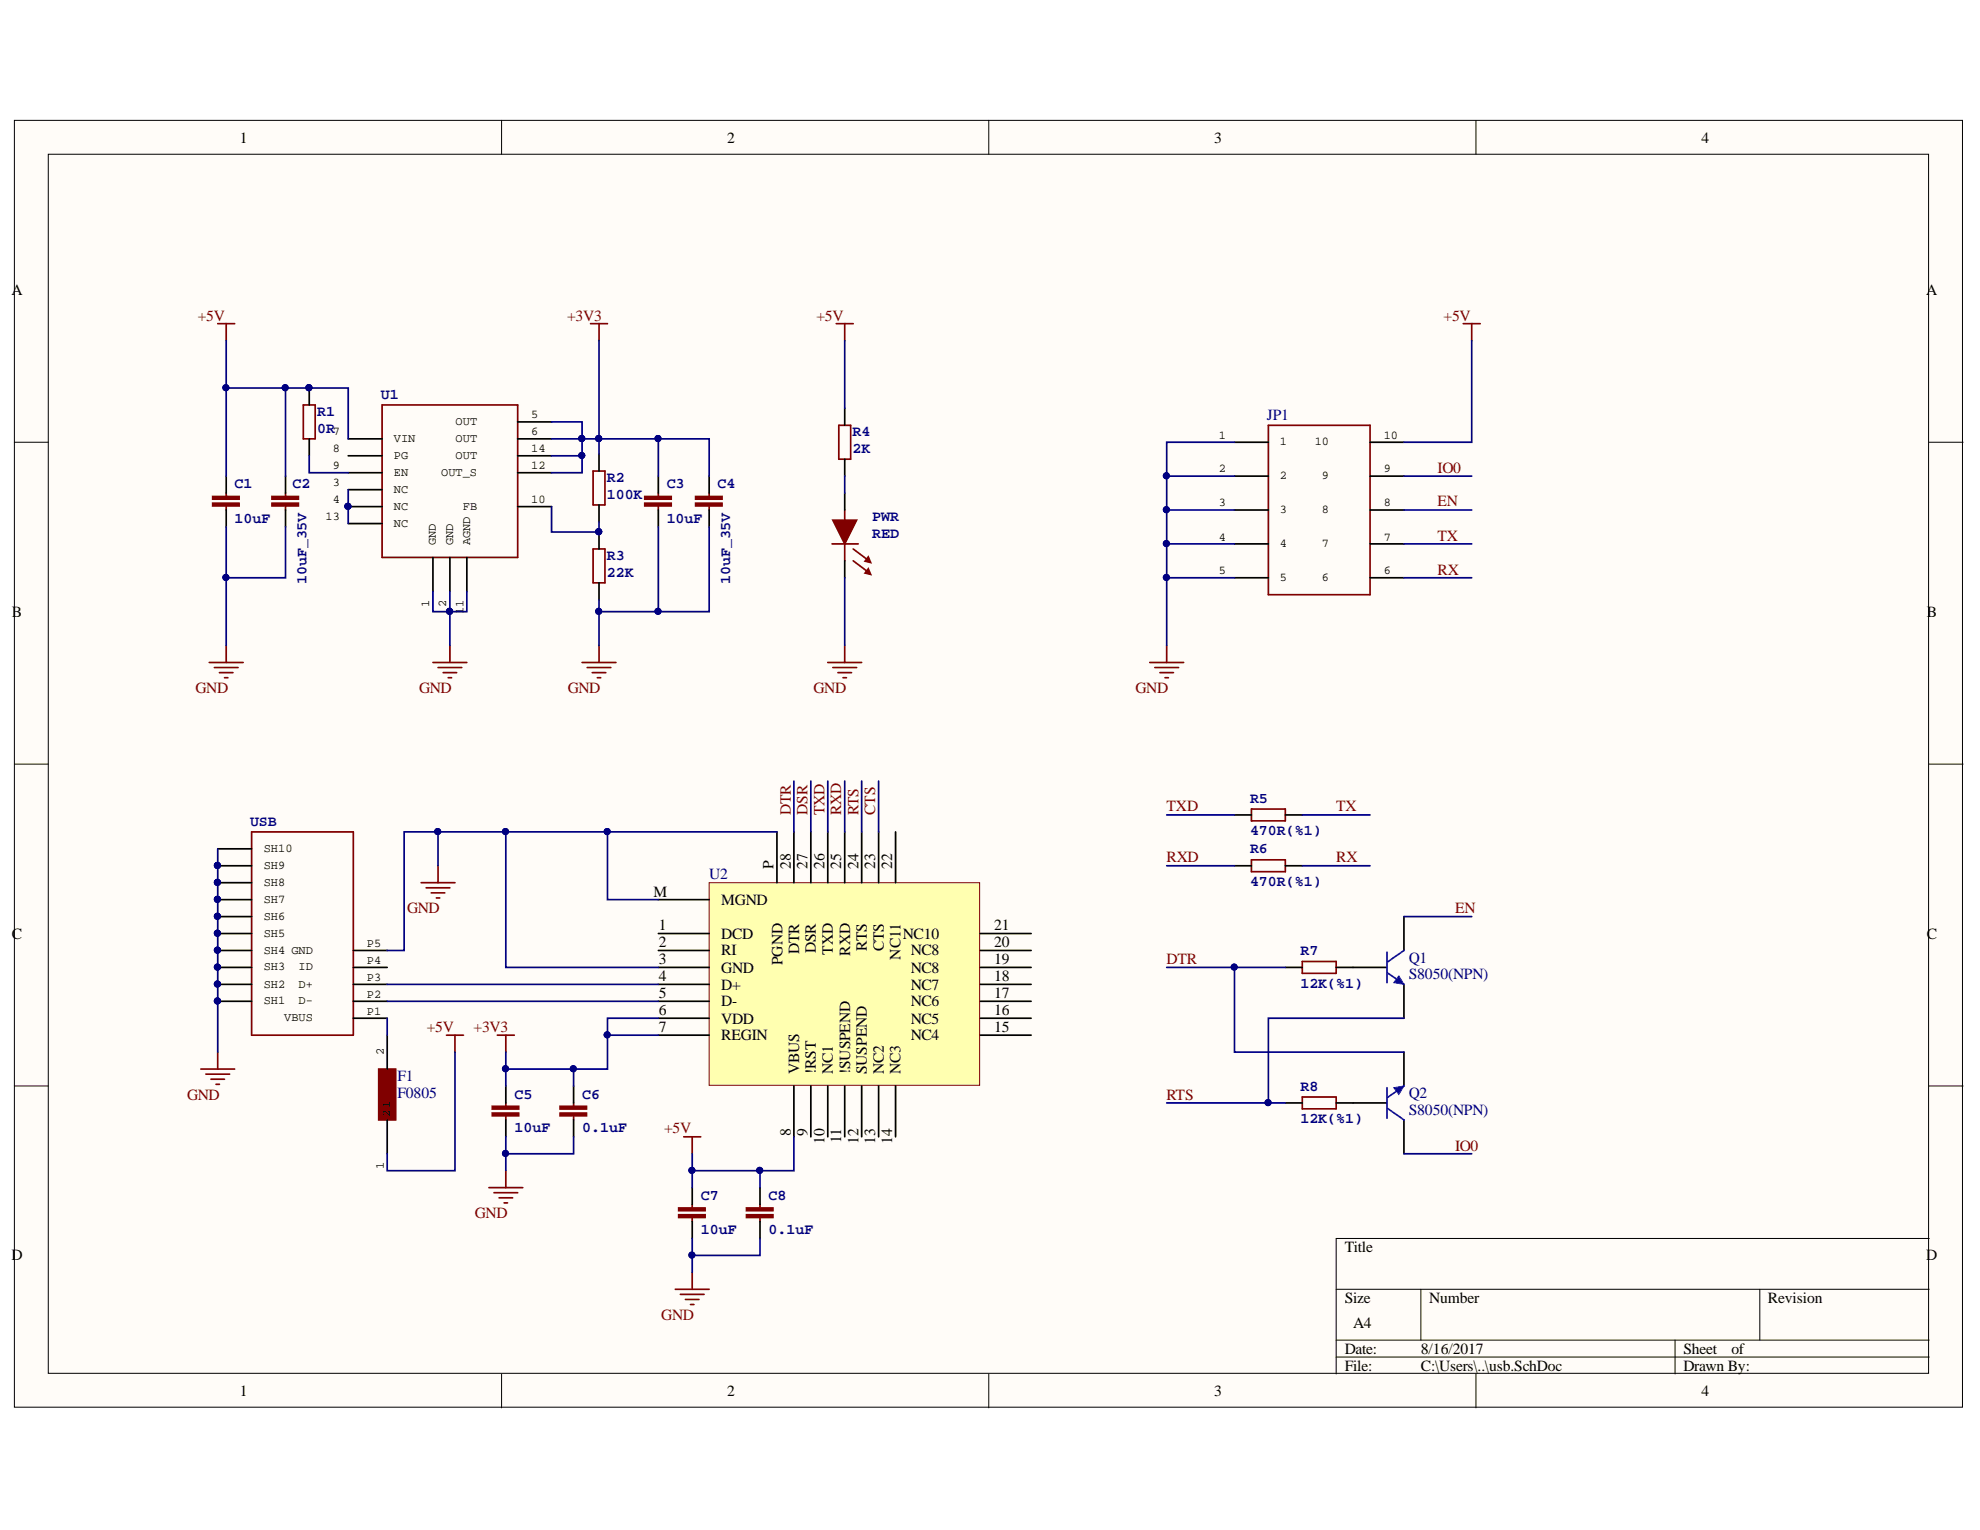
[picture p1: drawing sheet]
<svg xmlns="http://www.w3.org/2000/svg" width="279mm" height="216mm" viewBox="0 0 279 216" stroke-linecap="round" stroke-linejoin="round" font-family="sans-serif">
<defs><g id="words">
<g font-size="2.2">
<text x="33.8" y="20.1">1</text>
<text x="102.6" y="20.1">2</text>
<text x="171.3" y="20.1">3</text>
<text x="240.1" y="20.1">4</text>
<text x="1.6" y="41.6">A</text>
<text x="271.8" y="41.6">A</text>
<text x="1.7" y="87">B</text>
<text x="271.9" y="87">B</text>
<text x="109.1" y="122.6" transform="rotate(-90 109.1 122.6)">P</text>
<text x="111.6" y="122.6" transform="rotate(-90 111.6 122.6)">28</text>
<text x="114" y="122.6" transform="rotate(-90 114 122.6)">27</text>
<text x="116.3" y="122.6" transform="rotate(-90 116.3 122.6)">26</text>
<text x="118.7" y="122.6" transform="rotate(-90 118.7 122.6)">25</text>
<text x="121.1" y="122.6" transform="rotate(-90 121.1 122.6)">24</text>
<text x="123.5" y="122.6" transform="rotate(-90 123.5 122.6)">23</text>
<text x="125.9" y="122.6" transform="rotate(-90 125.9 122.6)">22</text>
<text x="92.2" y="126.5">M</text>
<text x="93" y="131.3">1</text>
<text x="101.8" y="127.7">MGND</text>
<text x="140.3" y="131.3">21</text>
<text x="1.7" y="132.4">C</text>
<text x="93" y="133.6">2</text>
<text x="93" y="136.1">3</text>
<text x="101.8" y="132.4">DCD</text>
<text x="101.8" y="134.8">RI</text>
<text x="101.8" y="137.3">GND</text>
<text x="110.4" y="136.2" transform="rotate(-90 110.4 136.2)">PGND</text>
<text x="112.8" y="134.6" transform="rotate(-90 112.8 134.6)">DTR</text>
<text x="115.1" y="134.5" transform="rotate(-90 115.1 134.5)">DSR</text>
<text x="117.5" y="134.7" transform="rotate(-90 117.5 134.7)">TXD</text>
<text x="120" y="134.9" transform="rotate(-90 120 134.9)">RXD</text>
<text x="122.3" y="134.1" transform="rotate(-90 122.3 134.1)">RTS</text>
<text x="124.7" y="134.2" transform="rotate(-90 124.7 134.2)">CTS</text>
<text x="127.1" y="135.4" transform="rotate(-90 127.1 135.4)">NC11</text>
<text x="127.4" y="132.4">NC10</text>
<text x="128.5" y="137.3">NC8</text>
<text x="128.5" y="134.8">NC8</text>
<text x="140.3" y="136.1">19</text>
<text x="140.3" y="133.6">20</text>
<text x="271.9" y="132.4">C</text>
<text x="93" y="138.4">4</text>
<text x="93" y="140.8">5</text>
<text x="93" y="143.2">6</text>
<text x="101.8" y="139.6">D+</text>
<text x="101.8" y="142">D-</text>
<text x="128.5" y="142">NC6</text>
<text x="128.5" y="139.6">NC7</text>
<text x="140.3" y="143.2">16</text>
<text x="140.3" y="140.8">17</text>
<text x="140.3" y="138.4">18</text>
<text x="93" y="145.6">7</text>
<text x="101.8" y="144.5">VDD</text>
<text x="101.8" y="146.8">REGIN</text>
<text x="128.5" y="146.8">NC4</text>
<text x="128.5" y="144.5">NC5</text>
<text x="140.3" y="145.6">15</text>
<text x="112.8" y="151.6" transform="rotate(-90 112.8 151.6)">VBUS</text>
<text x="115.1" y="151.6" transform="rotate(-90 115.1 151.6)">!RST</text>
<text x="117.5" y="151.6" transform="rotate(-90 117.5 151.6)">NC1</text>
<text x="120" y="151.6" transform="rotate(-90 120 151.6)">!SUSPEND</text>
<text x="122.3" y="151.6" transform="rotate(-90 122.3 151.6)">SUSPEND</text>
<text x="124.7" y="151.6" transform="rotate(-90 124.7 151.6)">NC2</text>
<text x="127.1" y="151.6" transform="rotate(-90 127.1 151.6)">NC3</text>
<text x="111.6" y="160.3" transform="rotate(-90 111.6 160.3)">8</text>
<text x="114" y="160.3" transform="rotate(-90 114 160.3)">9</text>
<text x="116.3" y="161.4" transform="rotate(-90 116.3 161.4)">10</text>
<text x="118.7" y="161.3" transform="rotate(-90 118.7 161.3)">11</text>
<text x="121.1" y="161.4" transform="rotate(-90 121.1 161.4)">12</text>
<text x="123.5" y="161.4" transform="rotate(-90 123.5 161.4)">13</text>
<text x="125.9" y="161.4" transform="rotate(-90 125.9 161.4)">14</text>
<text x="1.6" y="177.9">D</text>
<text x="189.8" y="176.7">Title</text>
<text x="271.8" y="177.9">D</text>
<text x="189.8" y="183.9">Size</text>
<text x="201.7" y="183.9">Number</text>
<text x="249.5" y="183.9">Revision</text>
<text x="189.8" y="191.1">Date:</text>
<text x="190.9" y="187.4">A4</text>
<text x="200.5" y="191.1">8/16/2017</text>
<text x="237.6" y="191.1">Sheet</text>
<text x="244.3" y="191.1">of</text>
<text x="33.8" y="197">1</text>
<text x="102.6" y="197">2</text>
<text x="171.3" y="197">3</text>
<text x="189.8" y="193.4">File:</text>
<text x="200.5" y="193.4">C:\Users\..\usb.SchDoc</text>
<text x="237.6" y="193.4">Drawn By:</text>
<text x="240.1" y="197">4</text>
</g>
<g font-size="2.2" fill="#800000">
<text x="27.9" y="45.2">+5V</text>
<text x="80" y="45.2">+3V3</text>
<text x="115.2" y="45.2">+5V</text>
<text x="203.7" y="45.2">+5V</text>
<text x="202.9" y="66.7">IO0</text>
<text x="202.9" y="71.5">EN</text>
<text x="202.9" y="76.3">TX</text>
<text x="202.9" y="81.1">RX</text>
<text x="27.6" y="97.8">GND</text>
<text x="59.1" y="97.8">GND</text>
<text x="80.1" y="97.8">GND</text>
<text x="114.8" y="97.8">GND</text>
<text x="160.2" y="97.8">GND</text>
<text x="111.6" y="115" transform="rotate(-90 111.6 115)">DTR</text>
<text x="114" y="115" transform="rotate(-90 114 115)">DSR</text>
<text x="116.3" y="115" transform="rotate(-90 116.3 115)">TXD</text>
<text x="118.7" y="115" transform="rotate(-90 118.7 115)">RXD</text>
<text x="121.1" y="115" transform="rotate(-90 121.1 115)">RTS</text>
<text x="123.5" y="115" transform="rotate(-90 123.5 115)">CTS</text>
<text x="164.6" y="114.5">TXD</text>
<text x="188.6" y="114.5">TX</text>
<text x="164.6" y="121.7">RXD</text>
<text x="188.6" y="121.7">RX</text>
<text x="57.4" y="128.9">GND</text>
<text x="205.3" y="128.9">EN</text>
<text x="164.6" y="136.1">DTR</text>
<text x="60.2" y="145.6">+5V</text>
<text x="66.8" y="145.6">+3V3</text>
<text x="26.4" y="155.2">GND</text>
<text x="164.6" y="155.2">RTS</text>
<text x="93.7" y="159.9">+5V</text>
<text x="205.3" y="162.4">IO0</text>
<text x="67" y="171.9">GND</text>
<text x="93.3" y="186.2">GND</text>
</g>
<g font-size="2.2" fill="#000080">
<text x="178.8" y="59.3">JP1</text>
<text x="100.1" y="124.1">U2</text>
<text x="198.8" y="135.8">Q1</text>
<text x="198.8" y="138.2">S8050(NPN)</text>
<text x="56.1" y="152.6">F1</text>
<text x="56.1" y="154.9">F0805</text>
<text x="198.8" y="154.9">Q2</text>
<text x="198.8" y="157.3">S8050(NPN)</text>
</g>
<g font-size="2.1" fill="#000080">
<text x="44.8" y="58.7">R1</text>
<text x="53.7" y="56.2">U1</text>
<text x="44.8" y="61.1">0R</text>
<text x="120.3" y="61.6">R4</text>
<text x="120.3" y="63.9">2K</text>
<text x="33.1" y="68.9">C1</text>
<text x="41.3" y="68.9">C2</text>
<text x="85.6" y="68">R2</text>
<text x="85.6" y="70.4">100K</text>
<text x="94.1" y="68.9">C3</text>
<text x="101.3" y="68.9">C4</text>
<text x="33.1" y="73.7">10uF</text>
<text x="94.1" y="73.7">10uF</text>
<text x="123.1" y="73.5">PWR</text>
<text x="123.1" y="75.9">RED</text>
<text x="43.2" y="82.5" transform="rotate(-90 43.2 82.5)">10uF_35V</text>
<text x="85.6" y="79">R3</text>
<text x="85.6" y="81.4">22K</text>
<text x="103" y="82.5" transform="rotate(-90 103 82.5)">10uF_35V</text>
<text x="176.4" y="113.3">R5</text>
<text x="35.3" y="116.5">USB</text>
<text x="176.4" y="117.8">470R(%1)</text>
<text x="176.4" y="120.4">R6</text>
<text x="176.4" y="125">470R(%1)</text>
<text x="183.5" y="134.8">R7</text>
<text x="183.5" y="139.4">12K(%1)</text>
<text x="72.6" y="155">C5</text>
<text x="82.1" y="155">C6</text>
<text x="183.5" y="153.9">R8</text>
<text x="72.6" y="159.8">10uF</text>
<text x="82.1" y="159.8">0.1uF</text>
<text x="183.5" y="158.5">12K(%1)</text>
<text x="98.9" y="169.3">C7</text>
<text x="108.5" y="169.3">C8</text>
<text x="98.9" y="174.1">10uF</text>
<text x="108.5" y="174.1">0.1uF</text>
</g>
<g font-size="1.7">
<text x="64.3" y="60">OUT</text>
<text x="75" y="59">5</text>
<text x="47" y="63.8">8</text>
<text x="47" y="61.4">7</text>
<text x="55.6" y="64.8">PG</text>
<text x="55.6" y="62.4">VIN</text>
<text x="64.3" y="62.4">OUT</text>
<text x="64.3" y="64.8">OUT</text>
<text x="75" y="61.4">6</text>
<text x="75" y="63.8">14</text>
<text x="172" y="61.9">1</text>
<text x="180.6" y="62.8">1</text>
<text x="185.5" y="62.8">10</text>
<text x="195.3" y="61.9">10</text>
<text x="47" y="66.2">9</text>
<text x="47" y="68.6">3</text>
<text x="47" y="71">4</text>
<text x="55.6" y="67.1">EN</text>
<text x="55.6" y="69.5">NC</text>
<text x="55.6" y="72">NC</text>
<text x="62.3" y="67.1">OUT_S</text>
<text x="65.3" y="72">FB</text>
<text x="75" y="71">10</text>
<text x="75" y="66.2">12</text>
<text x="172" y="66.6">2</text>
<text x="172" y="71.5">3</text>
<text x="180.6" y="67.7">2</text>
<text x="186.5" y="67.7">9</text>
<text x="195.3" y="66.6">9</text>
<text x="195.3" y="71.5">8</text>
<text x="45.9" y="73.4">13</text>
<text x="55.6" y="74.3">NC</text>
<text x="61.5" y="77" transform="rotate(-90 61.5 77)">GND</text>
<text x="64" y="77" transform="rotate(-90 64 77)">GND</text>
<text x="66.3" y="77" transform="rotate(-90 66.3 77)">AGND</text>
<text x="172" y="76.3">4</text>
<text x="180.6" y="72.4">3</text>
<text x="180.6" y="77.2">4</text>
<text x="186.5" y="72.4">8</text>
<text x="186.5" y="77.2">7</text>
<text x="195.3" y="76.3">7</text>
<text x="172" y="81">5</text>
<text x="180.6" y="81.9">5</text>
<text x="186.5" y="81.9">6</text>
<text x="195.3" y="81">6</text>
<text x="60.6" y="85.7" transform="rotate(-90 60.6 85.7)">1</text>
<text x="62.9" y="85.7" transform="rotate(-90 62.9 85.7)">2</text>
<text x="65.4" y="86.7" transform="rotate(-90 65.4 86.7)">11</text>
<text x="37.2" y="125">SH8</text>
<text x="37.2" y="122.6">SH9</text>
<text x="37.2" y="120.3">SH10</text>
<text x="37.2" y="129.8">SH6</text>
<text x="37.2" y="127.4">SH7</text>
<text x="37.2" y="136.9">SH3</text>
<text x="37.2" y="134.6">SH4 GND</text>
<text x="37.2" y="132.2">SH5</text>
<text x="42.1" y="136.9">ID</text>
<text x="51.8" y="133.6">P5</text>
<text x="51.8" y="136">P4</text>
<text x="37.2" y="141.7">SH1</text>
<text x="37.2" y="139.4">SH2</text>
<text x="42.1" y="139.4">D+</text>
<text x="42.1" y="141.7">D-</text>
<text x="51.8" y="138.4">P3</text>
<text x="51.8" y="140.8">P2</text>
<text x="51.8" y="143.2">P1</text>
<text x="40.1" y="144.1">VBUS</text>
<text x="54.1" y="148.9" transform="rotate(-90 54.1 148.9)">2</text>
<text x="55.1" y="157.6" transform="rotate(-90 55.1 157.6)">21</text>
<text x="54.1" y="165" transform="rotate(-90 54.1 165)">1</text>
</g>
</g></defs>
<g fill="#fffcf8" stroke="#000" stroke-width=".14">
<path d="M2 17h274.9v181.6h-274.9z"/>
<path d="M6.8 21.8h265.3v172h-265.3z"/>
</g>
<g fill="none" stroke="#000" stroke-width=".14">
<path d="M70.8 17v4.8M139.5 17v4.8M208.3 17v4.8M2 62.4h4.8M272.2 62.4h4.8M2 107.8h4.8M272.2 107.8h4.8M2 153.2h4.8M272.2 153.2h4.8M272.2 174.8h-83.7v19.1M70.8 193.9v4.8M139.5 193.9v4.8"/>
<path d="M188.5 181.9h83.7M188.5 189.1h83.7M188.5 191.5h83.7M200.5 181.9v7.2M208.3 193.9v4.8M236.4 189.1v4.8M248.3 181.9v7.2"/>
</g>
<path d="M100.1 124.6h38.1v28.6h-38.1z" fill="#ffffb0" stroke="#800000" stroke-width=".14"/>
<g fill="none" stroke="#000" stroke-width=".24">
<path d="M43.6 54.8v2.3M73.1 59.5h4.7M119.2 57.6v2.4M31.9 67.2v2.4M31.9 72v2.4M40.3 67.2v2.4M40.3 72v2.4M43.6 61.9v2.4M49.1 66.7h4.8M49.1 71.5h4.8M49.1 69.1h4.8M49.1 61.9h4.8"/>
<path d="M49.1 64.3h4.8M49.1 73.9h4.8M61.1 78.7v4.7M63.5 78.7v4.7M65.9 78.7v4.7M73.1 66.7h4.7M73.1 71.5h4.7M73.1 61.9h4.7M73.1 64.3h4.7M84.5 64.1v2.4M84.5 71.3v2.3M84.5 75.1v2.4"/>
<path d="M92.9 67.2v2.4M92.9 72v2.4M100.1 67.2v2.4M100.1 72v2.4M119.2 64.8v2.4M84.5 82.2v2.4M30.7 119.8h4.8M109.6 117.4v7.2M112 117.4v7.2M114.4 117.4v7.2M116.8 117.4v7.2M119.2 117.4v7.2"/>
<path d="M121.6 117.4v7.2M124 117.4v7.2M126.4 117.4v7.2M30.7 131.7h4.8M30.7 134.1h4.8M30.7 136.5h4.8M30.7 138.9h4.8M30.7 127h4.8M30.7 129.3h4.8M30.7 124.6h4.8M30.7 122.2h4.8M49.9 134.1h4.7"/>
<path d="M49.9 136.5h4.7M49.9 138.9h4.7M92.9 131.7h7.2M92.9 134.1h7.2M92.9 136.5h7.2M92.9 138.9h7.2M92.9 127h7.2M138.3 131.7h7.2M138.3 134.1h7.2M138.3 136.5h7.2M138.3 138.9h7.2M30.7 141.3h4.8"/>
<path d="M49.9 141.3h4.7M49.9 143.7h4.7M71.4 153.2v2.4M71.4 158v2.4M80.9 153.2v2.4M80.9 158v2.4M92.9 141.3h7.2M92.9 143.7h7.2M92.9 146.1h7.2M112 153.2v7.2M114.4 153.2v7.2M116.8 153.2v7.2"/>
<path d="M119.2 153.2v7.2M121.6 153.2v7.2M124 153.2v7.2M126.4 153.2v7.2M138.3 141.3h7.2M138.3 143.7h7.2M138.3 146.1h7.2M97.7 167.6v2.4M97.7 172.4v2.4M107.2 167.6v2.4M107.2 172.4v2.4"/>
</g>
<g fill="none" stroke="#800000" stroke-width=".24">
<path d="M30.7 45.7h2.4M31.9 45.7v2.4M42.8 57.1h1.7v4.8h-1.7zM53.9 57.1h19.2v21.6h-19.2zM83.3 45.7h2.4M84.5 45.7v2.4M118 45.7h2.4M119.2 45.7v2.4M31.9 69.6v.5M31.9 71.5v.5M40.3 69.6v.5M40.3 71.5v.5"/>
<path d="M83.7 66.5h1.7v4.8h-1.7zM83.7 77.5h1.7v4.7h-1.7zM92.9 69.6v.5M92.9 71.5v.5M100.1 69.6v.5M100.1 71.5v.5M117.4 76.7h3.7M118.4 60h1.6v4.8h-1.6zM119.2 72v1.4M119.2 76.7v2.4M120.4 77.5l1.9 1.4M120.4 79.1l1.9 1.5"/>
<path d="M29.5 93.5h4.8M30.2 94.2h3.4M31 94.9h1.9M31.7 95.6h.5M31.9 91.1v2.4M61.1 93.5h4.8M61.8 94.2h3.4M62.5 94.9h1.9M63.2 95.6h.5M63.5 91.1v2.4M82.1 93.5h4.8M82.9 94.2h3.3"/>
<path d="M83.6 94.9h1.9M84.3 95.6h.5M84.5 91.1v2.4M35.5 117.4h14.4v28.7h-14.4zM59.4 124.6h4.8M60.1 125.3h3.4M60.9 126h1.9M61.6 126.7h.5M61.8 122.2v2.4M28.3 150.9h4.8M29.1 151.6h3.3M29.8 152.3h1.9"/>
<path d="M30.5 153h.5M30.7 148.5v2.4M63 146.1h2.4M64.2 146.1v2.4M70.2 146.1h2.4M71.4 146.1v2.4M71.4 155.6v.5M71.4 157.5v.5M80.9 155.6v.5M80.9 157.5v.5M69 167.6h4.8M69.7 168.3h3.4"/>
<path d="M70.4 169h1.9M71.1 169.7h.5M71.4 165.2v2.4M96.5 160.4h2.4M97.7 160.4v2.4M97.7 170v.5M97.7 171.9v.5M97.7 179.5v2.4M107.2 170v.5M107.2 171.9v.5M95.3 181.9h4.8M96 182.7h3.4"/>
<path d="M96.7 183.4h1.9M97.4 184.1h.5"/>
</g>
<g fill="#800000" stroke="#800000" stroke-width=".24">
<path d="M30 71h3.7v.4h-3.7z"/>
<path d="M30 70.1h3.7v.3h-3.7z"/>
<path d="M38.4 71h3.7v.4h-3.7z"/>
<path d="M38.4 70.1h3.7v.3h-3.7z"/>
<path d="M98.2 71h3.7v.4h-3.7z"/>
<path d="M98.2 70.1h3.7v.3h-3.7z"/>
<path d="M91 71h3.7v.4h-3.7z"/>
<path d="M91 70.1h3.7v.3h-3.7z"/>
<path d="M69.5 157.1h3.7v.4h-3.7z"/>
<path d="M69.5 156.1h3.7v.4h-3.7z"/>
<path d="M79 157.1h3.8v.4h-3.8z"/>
<path d="M79 156.1h3.8v.4h-3.8z"/>
<path d="M95.8 171.4h3.7v.4h-3.7z"/>
<path d="M95.8 170.5h3.7v.3h-3.7z"/>
<path d="M105.3 171.4h3.8v.4h-3.8z"/>
<path d="M105.3 170.5h3.8v.3h-3.8z"/>
</g>
<g fill="#000080" stroke="#000080" stroke-width=".14">
<circle cx="43.6" cy="54.7" r=".43"/>
<circle cx="84.5" cy="75" r=".43"/>
<circle cx="49.1" cy="71.4" r=".43"/>
<circle cx="30.7" cy="141.2" r=".43"/>
<circle cx="30.7" cy="138.9" r=".43"/>
<circle cx="30.7" cy="136.5" r=".43"/>
<circle cx="30.7" cy="134.1" r=".43"/>
<circle cx="30.7" cy="131.7" r=".43"/>
<circle cx="30.7" cy="129.3" r=".43"/>
<circle cx="30.7" cy="126.9" r=".43"/>
<circle cx="30.7" cy="124.5" r=".43"/>
<circle cx="30.7" cy="122.1" r=".43"/>
</g>
<path d="M122.5 78.6l.4 .8-.8-.2z" fill="#800000"/>
<path d="M122.5 78.6l.4 .8-.8-.2z" fill="none" stroke="#800000" stroke-width=".24"/>
<path d="M122.5 80.3l.4 .8-.8-.2z" fill="#800000"/>
<path d="M122.5 80.3l.4 .8-.8-.2z" fill="none" stroke="#800000" stroke-width=".24"/>
<path d="M117.5 73.4h3.4l-1.7 3.3z" fill="#800000"/>
<g fill="none" stroke="#800000" stroke-width=".24">
<path d="M206.5 45.7h2.4M207.7 45.7v2.4M117.5 73.4h3.4l-1.7 3.3zM179 60h14.3v23.9h-14.3zM116.8 93.5h4.8M117.5 94.2h3.4M118.2 94.9h2M119 95.6h.4M119.2 91.1v2.4M162.2 93.5h4.8M163 94.2h3.3M163.7 94.9h1.9"/>
<path d="M164.4 95.6h.5M164.6 91.1v2.4"/>
</g>
<path d="M119.2 69.6v2.4M119.2 79.1v2.4M174.2 62.4h4.8M174.2 67.2h4.8M174.2 72h4.8M174.2 76.7h4.8M193.3 62.4h4.8M193.3 67.2h4.8M193.3 72h4.8M193.3 76.7h4.8M174.2 81.5h4.8M193.3 81.5h4.8" fill="none" stroke="#000" stroke-width=".24"/>
<path d="M53.4 150.9h2.4v7.1h-2.4z" fill-rule="evenodd" fill="#800000"/>
<path d="M53.4 150.9h2.4v7.1h-2.4z" fill="none" stroke="#800000" stroke-width=".24"/>
<path d="M190.9 136.5h4.8M198.1 129.3v4.8M198.1 138.9v4.8M54.6 146.1v4.8M54.6 158v4.8" fill="none" stroke="#000" stroke-width=".24"/>
<path d="M195.7 137.2l2.4 1.7M195.7 134.4v4.3M198.1 134.1l-2.4 1.7" fill="none" stroke="#00f" stroke-width=".24"/>
<path d="M197.4 137.7l.7 1.2-1.4-.2z" fill="#00f"/>
<path d="M197.4 137.7l.7 1.2-1.4-.2z" fill="none" stroke="#00f" stroke-width=".14"/>
<path d="M190.9 155.6h4.8M198.1 148.5v4.7M198.1 158v4.8" fill="none" stroke="#000" stroke-width=".24"/>
<path d="M195.7 156.4l2.4 1.6M195.7 153.5v4.3M198.1 153.2l-2.4 1.7" fill="none" stroke="#00f" stroke-width=".24"/>
<path d="M196.7 153.5l1.4-.3-.7 1.2z" fill="#00f"/>
<path d="M196.7 153.5l1.4-.3-.7 1.2z" fill="none" stroke="#00f" stroke-width=".14"/>
<path d="M176.6 114.2h4.8v1.6h-4.8zM176.6 121.3h4.8v1.7h-4.8zM183.8 135.7h4.7v1.6h-4.7zM183.8 154.8h4.7v1.7h-4.7z" fill="none" stroke="#800000" stroke-width=".24"/>
<path d="M174.2 115h2.4M181.4 115h2.4M174.2 122.2h2.4M181.4 136.5h2.4M181.4 122.2h2.4M188.5 136.5h2.4M181.4 155.6h2.4M188.5 155.6h2.4" fill="none" stroke="#000" stroke-width=".24"/>
<g fill="none" stroke="#000080" stroke-width=".24">
<path d="M31.9 54.8h8.4v12.4M31.9 48.1v19.1M40.3 54.8h8.8v7.1M77.8 59.5h4.3v4.8h-4.3M84.5 48.1v13.8h15.6v5.3M119.2 48.1v9.5M207.7 48.1v14.3h-9.6M31.9 74.4v16.7M40.3 74.4v7.1h-8.4M43.6 64.3v2.4h5.5M49.1 69.1v4.8M77.8 71.5v3.6h6.7v-1.5"/>
<path d="M77.8 61.9h6.7v2.2M82.1 64.3v2.4h-4.3M92.9 61.9v5.3M92.9 74.4v11.9M100.1 74.4v11.9h-15.6M119.2 67.2v2.4M164.6 67.2h9.6M164.6 72h9.6M164.6 76.7h9.6M174.2 62.4h-9.6v28.7M198.1 67.2h9.6M198.1 72h9.6"/>
<path d="M198.1 76.7h9.6M61.1 83.4v2.9h2.4v-2.9M65.9 83.4v2.9h-2.4v4.8M84.5 84.6v6.5M119.2 81.5v9.6M164.6 81.5h9.6M198.1 81.5h9.6M30.7 119.8v28.7M61.8 117.4h9.6v19.1h21.5M71.4 117.4h14.3v9.6h7.2M85.7 117.4h23.9M112 110.2v7.2"/>
<path d="M114.4 110.2v7.2M116.8 110.2v7.2M119.2 110.2v7.2M121.6 110.2v7.2M124 110.2v7.2M164.6 115h9.6M183.8 115h9.5M54.6 138.9h38.3M61.8 122.2v-4.8h-4.8v16.7h-2.4M164.6 136.5h16.8M164.6 122.2h9.6M174.2 136.5v12h23.9"/>
<path d="M183.8 122.2h9.5M198.1 129.3h9.6M54.6 141.3h38.3M54.6 143.7v2.4M64.2 148.5v16.7h-9.6v-2.4M71.4 148.5v2.4h9.5M71.4 150.9v2.3M85.7 146.1h7.2M92.9 143.7h-7.2v7.2h-4.8v2.3M164.6 155.6h16.8M198.1 143.7h-19.1v11.9M71.4 160.4v2.4"/>
<path d="M80.9 160.4v2.4h-9.5v2.4M97.7 165.2v2.4M97.7 174.8v2.4M107.2 174.8v2.4h-9.5v2.3M107.2 165.2v2.4M112 160.4v4.8h-14.3v-2.4M198.1 162.8h9.6"/>
</g>
<g fill="#000080" stroke="#000080" stroke-width=".14">
<circle cx="31.9" cy="54.7" r=".43"/>
<circle cx="40.2" cy="54.7" r=".43"/>
<circle cx="31.9" cy="81.5" r=".43"/>
<circle cx="84.5" cy="75" r=".43"/>
<circle cx="82.1" cy="61.9" r=".43"/>
<circle cx="84.5" cy="61.9" r=".43"/>
<circle cx="92.8" cy="86.3" r=".43"/>
<circle cx="92.8" cy="61.9" r=".43"/>
<circle cx="82.1" cy="64.3" r=".43"/>
<circle cx="63.4" cy="86.3" r=".43"/>
<circle cx="43.6" cy="54.7" r=".43"/>
<circle cx="49.1" cy="71.4" r=".43"/>
<circle cx="84.5" cy="86.3" r=".43"/>
<circle cx="30.7" cy="122.1" r=".43"/>
<circle cx="30.7" cy="124.5" r=".43"/>
<circle cx="30.7" cy="126.9" r=".43"/>
<circle cx="30.7" cy="129.3" r=".43"/>
<circle cx="30.7" cy="131.7" r=".43"/>
<circle cx="30.7" cy="134.1" r=".43"/>
<circle cx="30.7" cy="136.5" r=".43"/>
<circle cx="30.7" cy="138.9" r=".43"/>
<circle cx="30.7" cy="141.2" r=".43"/>
<circle cx="61.8" cy="117.3" r=".43"/>
<circle cx="71.3" cy="117.3" r=".43"/>
<circle cx="85.7" cy="117.3" r=".43"/>
<circle cx="71.3" cy="150.8" r=".43"/>
<circle cx="80.9" cy="150.8" r=".43"/>
<circle cx="85.7" cy="146" r=".43"/>
<circle cx="97.6" cy="165.2" r=".43"/>
<circle cx="107.2" cy="165.2" r=".43"/>
<circle cx="174.2" cy="136.5" r=".43"/>
<circle cx="178.9" cy="155.6" r=".43"/>
<circle cx="71.3" cy="162.8" r=".43"/>
<circle cx="97.6" cy="177.1" r=".43"/>
<circle cx="164.6" cy="67.1" r=".43"/>
<circle cx="164.6" cy="71.9" r=".43"/>
<circle cx="164.6" cy="76.7" r=".43"/>
<circle cx="164.6" cy="81.5" r=".43"/>
</g>
<use href="#words"/>
</svg>
